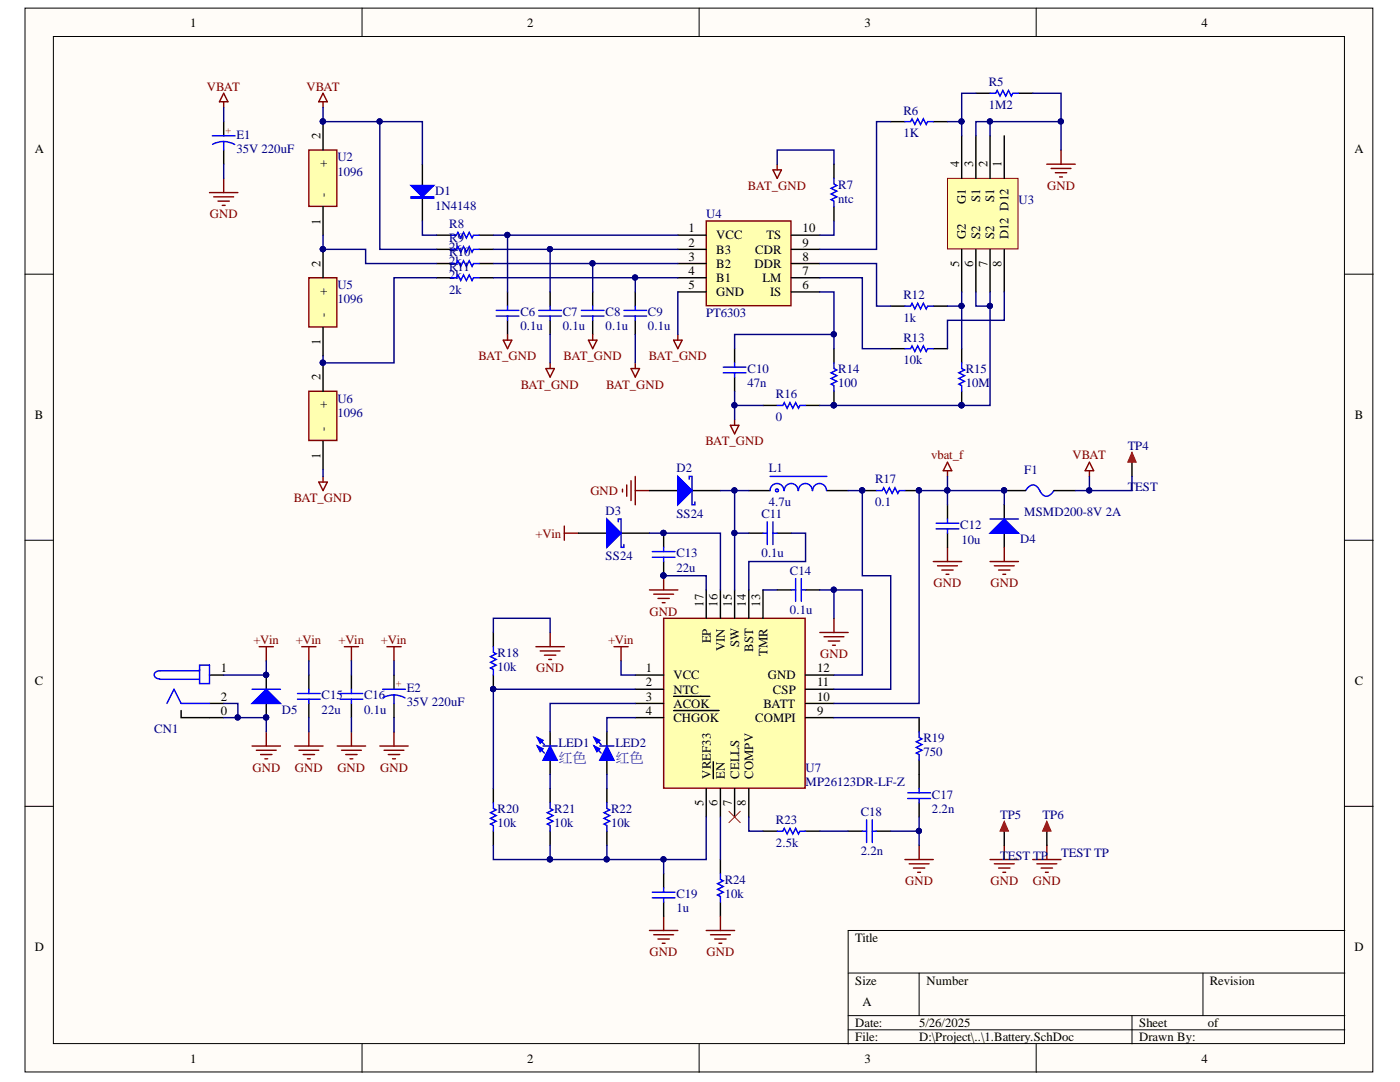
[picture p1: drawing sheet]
<svg xmlns="http://www.w3.org/2000/svg" width="279mm" height="216mm" viewBox="0 0 279 216" stroke-linecap="round" stroke-linejoin="round" font-family="sans-serif">
<defs><g id="words">
<g font-size="2.8" fill="#000080">
<text x="111.5" y="152">红色</text>
<text x="122.8" y="152">红色</text>
</g>
<g font-size="2.5">
<text x="38" y="5.3">1</text>
<text x="105.2" y="5.3">2</text>
<text x="172.5" y="5.3">3</text>
<text x="239.8" y="5.3">4</text>
<text x="63.9" y="27.6" transform="rotate(-90 63.9 27.6)">2</text>
<text x="6.9" y="30.4">A</text>
<text x="65.3" y="33.4" transform="rotate(-90 65.3 33.4)">+</text>
<text x="191.4" y="33.3" transform="rotate(-90 191.4 33.3)">4</text>
<text x="194.2" y="33.3" transform="rotate(-90 194.2 33.3)">3</text>
<text x="197.1" y="33.3" transform="rotate(-90 197.1 33.3)">2</text>
<text x="199.9" y="33.3" transform="rotate(-90 199.9 33.3)">1</text>
<text x="270.3" y="30.4">A</text>
<text x="65.3" y="39.3" transform="rotate(-90 65.3 39.3)">-</text>
<text x="192.7" y="40.7" transform="rotate(-90 192.7 40.7)">G1</text>
<text x="195.6" y="40.2" transform="rotate(-90 195.6 40.2)">S1</text>
<text x="198.4" y="40.2" transform="rotate(-90 198.4 40.2)">S1</text>
<text x="63.9" y="44.8" transform="rotate(-90 63.9 44.8)">1</text>
<text x="137.4" y="46.3">1</text>
<text x="142.9" y="47.8">VCC</text>
<text x="153" y="47.8">TS</text>
<text x="160.2" y="46.3">10</text>
<text x="192.7" y="47.8" transform="rotate(-90 192.7 47.8)">G2</text>
<text x="195.6" y="47.8" transform="rotate(-90 195.6 47.8)">S2</text>
<text x="198.4" y="47.8" transform="rotate(-90 198.4 47.8)">S2</text>
<text x="201.3" y="47.8" transform="rotate(-90 201.3 47.8)">D12 D12</text>
<text x="63.9" y="53.2" transform="rotate(-90 63.9 53.2)">2</text>
<text x="137.4" y="49.2">2</text>
<text x="137.4" y="52">3</text>
<text x="142.9" y="50.6">B3</text>
<text x="142.9" y="53.4">B2</text>
<text x="150.5" y="53.4">DDR</text>
<text x="150.7" y="50.6">CDR</text>
<text x="160.2" y="49.2">9</text>
<text x="160.2" y="52">8</text>
<text x="191.4" y="53.3" transform="rotate(-90 191.4 53.3)">5</text>
<text x="194.2" y="53.3" transform="rotate(-90 194.2 53.3)">6</text>
<text x="197.1" y="53.3" transform="rotate(-90 197.1 53.3)">7</text>
<text x="199.9" y="53.3" transform="rotate(-90 199.9 53.3)">8</text>
<text x="65.3" y="58.8" transform="rotate(-90 65.3 58.8)">+</text>
<text x="137.4" y="54.9">4</text>
<text x="137.4" y="57.7">5</text>
<text x="142.9" y="56.3">B1</text>
<text x="142.9" y="59.1">GND</text>
<text x="152.2" y="56.3">LM</text>
<text x="153.7" y="59.1">IS</text>
<text x="160.2" y="54.9">7</text>
<text x="160.2" y="57.7">6</text>
<text x="65.3" y="63.3" transform="rotate(-90 65.3 63.3)">-</text>
<text x="63.9" y="68.9" transform="rotate(-90 63.9 68.9)">1</text>
<text x="63.9" y="75.8" transform="rotate(-90 63.9 75.8)">2</text>
<text x="6.9" y="83.5">B</text>
<text x="65.3" y="81.5" transform="rotate(-90 65.3 81.5)">+</text>
<text x="270.4" y="83.5">B</text>
<text x="65.3" y="86" transform="rotate(-90 65.3 86)">-</text>
<text x="63.9" y="91.6" transform="rotate(-90 63.9 91.6)">1</text>
<text x="140.4" y="121.1" transform="rotate(-90 140.4 121.1)">17</text>
<text x="143.2" y="121.1" transform="rotate(-90 143.2 121.1)">16</text>
<text x="146.1" y="121.1" transform="rotate(-90 146.1 121.1)">15</text>
<text x="148.9" y="121.1" transform="rotate(-90 148.9 121.1)">14</text>
<text x="151.7" y="121.1" transform="rotate(-90 151.7 121.1)">13</text>
<text x="141.8" y="128.3" transform="rotate(-90 141.8 128.3)">EP</text>
<text x="144.6" y="129.9" transform="rotate(-90 144.6 129.9)">VIN</text>
<text x="147.5" y="129.2" transform="rotate(-90 147.5 129.2)">SW</text>
<text x="150.3" y="130" transform="rotate(-90 150.3 130)">BST</text>
<text x="153.2" y="130.9" transform="rotate(-90 153.2 130.9)">TMR</text>
<text x="6.9" y="136.6">C</text>
<text x="44.1" y="134.2">1</text>
<text x="128.9" y="134.2">1</text>
<text x="128.9" y="137">2</text>
<text x="134.4" y="135.5">VCC</text>
<text x="153.3" y="135.5">GND</text>
<text x="163.1" y="134.2">12</text>
<text x="163.1" y="137">11</text>
<text x="270.4" y="136.6">C</text>
<text x="44.1" y="139.8">2</text>
<text x="44.1" y="142.6">0</text>
<text x="128.9" y="139.8">3</text>
<text x="128.9" y="142.6">4</text>
<text x="134.4" y="138.4">NTC</text>
<text x="134.4" y="141.2">ACOK</text>
<text x="152.4" y="141.2">BATT</text>
<text x="154.3" y="138.4">CSP</text>
<text x="163.1" y="139.8">10</text>
<text x="163.1" y="142.6">9</text>
<text x="134.4" y="144.1">CHGOK</text>
<text x="150.7" y="144.1">COMPI</text>
<text x="141.8" y="155.4" transform="rotate(-90 141.8 155.4)">VREF33</text>
<text x="144.6" y="155.4" transform="rotate(-90 144.6 155.4)">EN</text>
<text x="147.5" y="155.4" transform="rotate(-90 147.5 155.4)">CELLS</text>
<text x="150.3" y="155.4" transform="rotate(-90 150.3 155.4)">COMPV</text>
<text x="140.4" y="160.9" transform="rotate(-90 140.4 160.9)">5</text>
<text x="143.2" y="160.9" transform="rotate(-90 143.2 160.9)">6</text>
<text x="146.1" y="160.9" transform="rotate(-90 146.1 160.9)">7</text>
<text x="148.9" y="160.9" transform="rotate(-90 148.9 160.9)">8</text>
<text x="6.9" y="189.7">D</text>
<text x="170.7" y="187.9">Title</text>
<text x="270.3" y="189.7">D</text>
<text x="170.7" y="196.5">Size</text>
<text x="184.9" y="196.5">Number</text>
<text x="241.5" y="196.5">Revision</text>
<text x="172.1" y="200.7">A</text>
<text x="170.7" y="204.9">Date:</text>
<text x="170.7" y="207.7">File:</text>
<text x="183.4" y="204.9">5/26/2025</text>
<text x="183.4" y="207.7">D:\Project\..\1.Battery.SchDoc</text>
<text x="227.3" y="204.9">Sheet</text>
<text x="227.3" y="207.7">Drawn By:</text>
<text x="241.1" y="204.9">of</text>
<text x="38" y="212">1</text>
<text x="105.2" y="212">2</text>
<text x="172.5" y="212">3</text>
<text x="239.8" y="212">4</text>
</g>
<g font-size="2.5" fill="#000080">
<text x="197.3" y="17.2">R5</text>
<text x="180.3" y="22.9">R6</text>
<text x="197.3" y="21.7">1M2</text>
<text x="47.2" y="27.6">E1</text>
<text x="180.3" y="27.4">1K</text>
<text x="47.2" y="30.5">35V 220uF</text>
<text x="67.3" y="32.2">U2</text>
<text x="67.3" y="35.1">1096</text>
<text x="86.9" y="39">D1</text>
<text x="86.9" y="41.8">1N4148</text>
<text x="167.3" y="37.6">R7</text>
<text x="167.3" y="40.4">ntc</text>
<text x="203.2" y="40.7">U3</text>
<text x="89.7" y="45.5">R8</text>
<text x="140.9" y="43.5">U4</text>
<text x="89.7" y="50">2k</text>
<text x="89.7" y="48.4">R9</text>
<text x="89.7" y="52.9">2k</text>
<text x="89.7" y="51.1">R10</text>
<text x="67.3" y="57.7">U5</text>
<text x="89.7" y="55.7">2k</text>
<text x="89.7" y="54">R11</text>
<text x="89.7" y="58.6">2k</text>
<text x="180.3" y="59.7">R12</text>
<text x="67.3" y="60.5">1096</text>
<text x="103.9" y="63.1">C6</text>
<text x="103.9" y="65.9">0.1u</text>
<text x="112.3" y="63.1">C7</text>
<text x="112.3" y="65.9">0.1u</text>
<text x="120.9" y="63.1">C8</text>
<text x="120.9" y="65.9">0.1u</text>
<text x="129.3" y="63.1">C9</text>
<text x="129.3" y="65.9">0.1u</text>
<text x="140.9" y="63.3">PT6303</text>
<text x="180.3" y="64.2">1k</text>
<text x="180.3" y="68.1">R13</text>
<text x="149.2" y="74.4">C10</text>
<text x="149.2" y="77.3">47n</text>
<text x="167.3" y="74.4">R14</text>
<text x="167.3" y="77.3">100</text>
<text x="180.3" y="72.7">10k</text>
<text x="192.7" y="74.4">R15</text>
<text x="192.7" y="77.3">10M</text>
<text x="67.3" y="80.3">U6</text>
<text x="67.3" y="83.2">1096</text>
<text x="154.9" y="79.5">R16</text>
<text x="154.9" y="84">0</text>
<text x="225.1" y="89.7">TP4</text>
<text x="135" y="94.2">D2</text>
<text x="153.4" y="94.2">L1</text>
<text x="204.4" y="94.5">F1</text>
<text x="153.4" y="101">4.7u</text>
<text x="174.6" y="96.5">R17</text>
<text x="174.6" y="101">0.1</text>
<text x="225.1" y="97.9">TEST</text>
<text x="120.9" y="102.7">D3</text>
<text x="135" y="103.3">SS24</text>
<text x="152" y="103.3">C11</text>
<text x="191.6" y="105.5">C12</text>
<text x="204.4" y="103">MSMD200-8V 2A</text>
<text x="120.9" y="111.8">SS24</text>
<text x="135" y="111.2">C13</text>
<text x="152" y="111.2">0.1u</text>
<text x="191.9" y="108.6">10u</text>
<text x="203.6" y="108.4">D4</text>
<text x="135" y="114.1">22u</text>
<text x="157.6" y="114.6">C14</text>
<text x="157.6" y="122.5">0.1u</text>
<text x="99.3" y="131">R18</text>
<text x="99.3" y="133.8">10k</text>
<text x="56.2" y="142.4">D5</text>
<text x="64.2" y="139.5">C15</text>
<text x="64.2" y="142.4">22u</text>
<text x="72.7" y="139.5">C16</text>
<text x="72.7" y="142.4">0.1u</text>
<text x="81.2" y="138.1">E2</text>
<text x="81.2" y="140.9">35V 220uF</text>
<text x="30.8" y="146.3">CN1</text>
<text x="111.5" y="149.1">LED1</text>
<text x="122.8" y="149.1">LED2</text>
<text x="184.3" y="148">R19</text>
<text x="160.8" y="154">U7</text>
<text x="184.3" y="150.8">750</text>
<text x="160.8" y="156.8">MP26123DR-LF-Z</text>
<text x="186" y="159.4">C17</text>
<text x="99.3" y="162.2">R20</text>
<text x="99.3" y="165">10k</text>
<text x="110.6" y="162.2">R21</text>
<text x="110.6" y="165">10k</text>
<text x="122" y="162.2">R22</text>
<text x="122" y="165">10k</text>
<text x="154.9" y="164.4">R23</text>
<text x="171.8" y="162.7">C18</text>
<text x="186" y="162.2">2.2n</text>
<text x="199.6" y="163.3">TP5</text>
<text x="208.1" y="163.3">TP6</text>
<text x="154.9" y="169">2.5k</text>
<text x="171.8" y="170.7">2.2n</text>
<text x="199.6" y="171.5">TEST TP</text>
<text x="211.8" y="170.9">TEST TP</text>
<text x="135" y="179.2">C19</text>
<text x="144.6" y="176.4">R24</text>
<text x="144.6" y="179.2">10k</text>
<text x="135" y="182">1u</text>
</g>
<g font-size="2.5" fill="#800000">
<text x="41.3" y="18.1">VBAT</text>
<text x="61.1" y="18.1">VBAT</text>
<text x="149.3" y="37.9">BAT_GND</text>
<text x="209" y="37.9">GND</text>
<text x="41.9" y="43.5">GND</text>
<text x="95.5" y="71.9">BAT_GND</text>
<text x="112.5" y="71.9">BAT_GND</text>
<text x="129.5" y="71.9">BAT_GND</text>
<text x="103.9" y="77.5">BAT_GND</text>
<text x="120.9" y="77.5">BAT_GND</text>
<text x="140.8" y="88.9">BAT_GND</text>
<text x="185.8" y="91.6">vbat_f</text>
<text x="214.1" y="91.6">VBAT</text>
<text x="58.6" y="100.2">BAT_GND</text>
<text x="117.8" y="98.7">GND</text>
<text x="106.9" y="107.3">+Vin</text>
<text x="186.3" y="117.2">GND</text>
<text x="197.7" y="117.2">GND</text>
<text x="129.7" y="122.8">GND</text>
<text x="50.6" y="128.5">+Vin</text>
<text x="59" y="128.5">+Vin</text>
<text x="67.6" y="128.5">+Vin</text>
<text x="76" y="128.5">+Vin</text>
<text x="121.4" y="128.5">+Vin</text>
<text x="163.7" y="131.3">GND</text>
<text x="107" y="134.2">GND</text>
<text x="50.4" y="154">GND</text>
<text x="58.9" y="154">GND</text>
<text x="67.3" y="154">GND</text>
<text x="75.9" y="154">GND</text>
<text x="180.7" y="176.6">GND</text>
<text x="197.7" y="176.6">GND</text>
<text x="206.1" y="176.6">GND</text>
<text x="129.7" y="190.8">GND</text>
<text x="141" y="190.8">GND</text>
</g>
<g font-size="2" fill="#f00">
<text x="45.1" y="25.4" transform="rotate(90 45.1 25.4)">+</text>
<text x="79.1" y="135.9" transform="rotate(90 79.1 135.9)">+</text>
</g>
</g></defs>
<g fill="#fffcf8" stroke="#000" stroke-width=".2">
<path d="M5 1.6h269v212.3h-269z"/>
<path d="M10.7 7.3h257.6v200.9h-257.6z"/>
</g>
<g fill="none" stroke="#000" stroke-width=".2">
<path d="M72.3 1.6v5.7M139.5 1.6v5.7M206.8 1.6v5.7M5 54.7h5.7M268.4 54.7h5.7M5 107.8h5.7M268.4 107.8h5.7M5 160.9h5.7M268.4 160.9h5.7M169.3 194.2h99.1M183.4 194.2v8.5M240.1 194.2v8.5"/>
<path d="M268.4 185.7h-99.1v22.6M72.3 208.3v5.7M139.5 208.3v5.7M169.3 202.7h99.1M169.3 205.5h99.1M206.8 208.3v5.7M225.9 202.7v5.6"/>
</g>
<path d="M140.9 44.1h17v16.9h-17z" fill="#ffffb0" stroke="#800000" stroke-width=".28"/>
<g fill="none" stroke="#000" stroke-width=".28">
<path d="M166.4 32.8v2.8M87.1 46.9h2.9M87.1 49.8h2.9M87.1 52.6h2.9M87.1 55.4h2.9M95.6 46.9h2.9M95.6 49.8h2.9M95.6 52.6h2.9M95.6 55.4h2.9M101.3 58.3v2.8M109.8 58.3v2.8M118.3 58.3v2.8"/>
<path d="M126.8 58.3v2.8M135.3 46.9h5.6M135.3 49.8h5.6M135.3 52.6h5.6M135.3 55.4h5.6M135.3 58.3h5.6M157.9 46.9h5.7M157.9 49.8h5.7M157.9 52.6h5.7M157.9 55.4h5.7M157.9 58.3h5.7M166.4 41.3v2.8"/>
<path d="M101.3 63.9v2.8M109.8 63.9v2.8M118.3 63.9v2.8M126.8 63.9v2.8"/>
</g>
<g fill="none" stroke="#00f" stroke-width=".28">
<path d="M166.4 35.6v1.1l.6 .3-1.1 .6 1.1 .5-1.1 .6 1.1 .6-1.1 .5 .5 .3v1.2M90 46.9h1.1l.3-.5 .5 1.1 .6-1.1 .6 1.1 .5-1.1 .6 1.1 .3-.6h1.1M90 49.8h1.1l.3-.6 .5 1.1 .6-1.1 .6 1.1 .5-1.1 .6 1.1 .3-.5h1.1M90 52.6h1.1l.3-.6 .5 1.2 .6-1.2 .6 1.2 .5-1.2 .6 1.2 .3-.6h1.1M90 55.4h1.1l.3-.5 .5 1.1 .6-1.1 .6 1.1 .5-1.1 .6 1.1 .3-.6h1.1M99 63.1h4.6M99 61.9h4.6M101.3 61.1v.8M101.3 63.1v.8M107.5 63.1h4.6M107.5 61.9h4.6M109.8 61.1v.8"/>
<path d="M109.8 63.1v.8M116 63.1h4.5M116 61.9h4.5M118.3 61.1v.8M118.3 63.1v.8M124.5 63.1h4.5M124.5 61.9h4.5M126.8 61.1v.8M126.8 63.1v.8"/>
</g>
<g fill="none" stroke="#800000" stroke-width=".28">
<path d="M64.5 18.6l.8 1.7h-1.7zM64.5 20.3v1.1M154.3 33.9h1.7l-.9 1.7zM155.1 32.8v1.1M100.4 67.9h1.7l-.8 1.7zM101.3 66.7v1.2M108.9 73.5h1.7l-.8 1.7zM109.8 72.4v1.1M117.4 67.9h1.7l-.8 1.7zM118.3 66.7v1.2M125.9 73.5h1.7l-.8 1.7zM126.8 72.4v1.1"/>
<path d="M134.4 67.9h1.7l-.8 1.7zM135.3 66.7v1.2M63.6 96.2h1.7l-.8 1.7zM64.5 95.1v1.1"/>
</g>
<path d="M189.1 35.6h14.1v14.1h-14.1z" fill="#ffffb0" stroke="#800000" stroke-width=".2"/>
<g fill="none" stroke="#000" stroke-width=".28">
<path d="M194.8 18.6h2.8M203.3 18.6h2.8M177.8 24.3h2.8M186.3 24.3h2.8M191.9 27.1v8.5M194.8 27.1v8.5M197.6 27.1v8.5M200.4 27.1v8.5M191.9 49.8v8.5M194.8 49.8v8.5M197.6 49.8v8.5M200.4 49.8v8.5"/>
<path d="M146.6 69.6v2.8M146.6 75.2v2.9M166.4 69.6v2.8M166.4 78.1v2.8M177.8 69.6h2.8M177.8 61.1h2.8M186.3 69.6h2.8M186.3 61.1h2.8M191.9 69.6v2.8M191.9 78.1v2.8M152.3 80.9h2.8M160.8 80.9h2.8"/>
</g>
<path d="M197.6 18.6h1.1l.3-.6 .6 1.2 .5-1.2 .6 1.2 .6-1.2 .5 1.2 .3-.6h1.2M180.6 24.3h1.1l.3-.6 .6 1.1 .5-1.1 .6 1.1 .6-1.1 .5 1.1 .3-.5h1.2M144.3 74.4h4.6M144.3 73.3h4.6M146.6 72.4v.9M146.6 74.4v.8M166.4 72.4v1.1l.6 .3-1.1 .6 1.1 .6-1.1 .5 1.1 .6-1.1 .6 .5 .2v1.2M180.6 69.6h1.1l.3-.6 .6 1.1 .5-1.1 .6 1.1 .6-1.1 .5 1.1 .3-.5h1.2M180.6 61.1h1.1l.3-.6 .6 1.1 .5-1.1 .6 1.1 .6-1.1 .5 1.1 .3-.5h1.2M191.9 72.4v1.1l.6 .3-1.1 .6 1.1 .6-1.1 .5 1.1 .6-1.1 .6 .5 .2v1.2M155.1 80.9h1.1l.3-.6 .6 1.2 .6-1.2 .5 1.2 .6-1.2 .6 1.2 .2-.6h1.2" fill="none" stroke="#00f" stroke-width=".28"/>
<path d="M208.9 32.8h5.7M209.8 33.6h3.9M210.6 34.5h2.3M211.5 35.3h.5M211.8 29.9v2.9M145.8 84.9h1.7l-.9 1.7zM146.6 83.7v1.2" fill="none" stroke="#800000" stroke-width=".28"/>
<g fill="#000080" stroke="#000080" stroke-width=".2">
<circle cx="191.9" cy="80.9" r=".52"/>
<circle cx="166.4" cy="80.9" r=".52"/>
</g>
<path d="M132.4 123.4h28.3v33.9h-28.3z" fill="#ffffb0" stroke="#800000" stroke-width=".28"/>
<g fill="none" stroke="#000" stroke-width=".28">
<path d="M140.9 117.7v5.7M143.8 117.7v5.7M146.6 117.7v5.7M149.4 117.7v5.7M152.3 117.7v5.7M41.8 134.7h2.8M53.1 134.7v2.8M126.8 134.7h5.6M126.8 137.5h5.6M134.4 138.9h7.3M160.8 134.7h5.6M160.8 137.5h5.6"/>
<path d="M36.1 141.8v1.4h8.5M41.8 140.4h2.8M53.1 140.4v2.8M126.8 140.4h5.6M126.8 143.2h5.6M134.4 141.8h9.1M140.9 157.4v5.6M142.4 152v3.4M143.8 157.4v5.6M146.6 157.4v5.6M149.4 157.4v5.6M160.8 140.4h5.6"/>
<path d="M160.8 143.2h5.6"/>
</g>
<path d="M31.9 135.6h7.9M34.7 137.5l1.4 2.9zM34.7 137.5l-1.4 2.9zM39.8 132.7h2v3.7h-2zM39.8 133.6v.3h-7.9a.85 .85 0 0 0-1.1 .8 .85 .85 0 0 0 1.1 .8M36.1 140.4h5.7" fill="none" stroke="#00f" stroke-width=".28"/>
<path d="M51.7 129h2.9M53.1 129v2.9M50.3 148.9h5.7M51.2 149.7h3.9M52 150.6h2.3M52.9 151.4h.5M53.1 146v2.9" fill="none" stroke="#800000" stroke-width=".28"/>
<g fill="#000080" stroke="#000080" stroke-width=".2">
<circle cx="53.1" cy="143.2" r=".52"/>
<circle cx="53.1" cy="134.7" r=".52"/>
</g>
<path d="M50.3 140.4l2.8-2.9 2.9 2.9z" fill="#00f"/>
<g fill="none" stroke="#00f" stroke-width=".28">
<path d="M153.7 95.1h11.3M156.4 97.9a1.37 1.37 0 0 0-1.3-1.4 1.37 1.37 0 0 0-1.4 1.4M159.3 97.9a1.37 1.37 0 0 0-1.4-1.4 1.37 1.37 0 0 0-1.4 1.4M162.1 97.9a1.37 1.37 0 0 0-1.4-1.4 1.37 1.37 0 0 0-1.3 1.4M164.9 97.9a1.37 1.37 0 0 0-1.3-1.4 1.37 1.37 0 0 0-1.4 1.4M174.9 97.9h1.2l.2-.6 .6 1.2 .6-1.2 .5 1.2 .6-1.2 .6 1.2 .3-.6h1.1M130.2 110.1h4.5M130.2 111.2h4.5M132.4 109.2v.9M132.4 111.2v.8M152.3 106.4h.8M153.1 104.1v4.6"/>
<path d="M154.3 104.1v4.6M154.3 106.4h.8M157.9 117.7h.9M158.8 115.4v4.6M159.9 115.4v4.6M159.9 117.7h.9M50.3 137.5h5.7M59.4 138.4h4.5M59.4 139.5h4.5M61.6 137.5v.9M61.6 139.5v.9M50.3 140.4l2.8-2.9 2.9 2.9z"/>
<path d="M181.2 158.2h4.5M181.2 159.3h4.5M183.4 157.4v.8M183.4 159.3v.9M109.8 160.2v1.1l.6 .3-1.2 .6 1.2 .5-1.2 .6 1.2 .6-1.2 .5 .6 .3v1.1M121.1 160.2v1.1l.6 .3-1.2 .6 1.2 .5-1.2 .6 1.2 .6-1.2 .5 .6 .3v1.1M143.8 174.3v1.2l.5 .3-1.1 .5 1.1 .6-1.1 .6 1.1 .5-1.1 .6 .6 .3v1.1M155.1 165.8h1.1l.3-.5 .6 1.1 .6-1.1 .5 1.1 .6-1.1 .6 1.1 .2-.6h1.2M172.1 165.8h.8M172.9 163.6v4.5M174.1 163.6v4.5M174.1 165.8h.8"/>
<circle cx="155.1" cy="97.8" r=".3"/>
</g>
<g fill="#000080" stroke="#000080" stroke-width=".2">
<circle cx="53.1" cy="143.2" r=".52"/>
<circle cx="53.1" cy="134.7" r=".52"/>
<circle cx="132.4" cy="114.8" r=".52"/>
<circle cx="132.4" cy="106.3" r=".52"/>
<circle cx="183.4" cy="97.8" r=".52"/>
<circle cx="172.1" cy="97.8" r=".52"/>
</g>
<g fill="none" stroke="#800000" stroke-width=".28">
<path d="M124.2 97.6v.6M125.1 96.8v2.2M125.9 95.9v4M126.8 95.1v5.6M126.8 97.9h2.8M112.6 105v2.8M112.6 106.4h2.9M129.6 117.7h5.7M130.5 118.6h3.9M131.3 119.4h2.3M132.4 114.9v2.8M186.3 112h5.6"/>
<path d="M187.1 112.9h4M188 113.7h2.2M188.8 114.6h.6M189.1 109.2v2.8M60.2 129h2.9M61.6 129v2.9M122.5 129h2.9M123.9 129v2.9M132.2 120.3h.5M163.6 126.2h5.7M164.5 127.1h3.9M165.3 127.9h2.3"/>
<path d="M166.2 128.8h.5M166.4 123.4v2.8M58.8 148.9h5.7M59.7 149.7h3.9M60.5 150.6h2.3M61.4 151.4h.5M61.6 146v2.9M180.6 171.5h5.7M181.4 172.4h4M182.3 173.2h2.3M183.1 174.1h.6M183.4 168.7v2.8"/>
<path d="M140.9 185.7h5.7M141.8 186.5h4M142.6 187.4h2.3M143.5 188.2h.6M143.8 182.8v2.9"/>
</g>
<g fill="none" stroke="#000" stroke-width=".28">
<path d="M149.4 97.9h4.3M165 97.9h4.3M172.1 97.9h2.8M180.6 97.9h2.8M132.4 106.4v2.8M132.4 112v2.9M149.4 106.4h2.9M155.1 106.4h2.8M155.1 117.7h2.8M160.8 117.7h2.8M61.6 134.7v2.8M61.6 140.4v2.8"/>
<path d="M109.8 157.4v2.8M121.1 146v2.9M121.1 151.7v2.8M121.1 157.4v2.8M183.4 154.5v2.9M109.8 165.8v2.9M121.1 165.8v2.9M143.8 171.5v2.8M152.3 165.8h2.8M160.8 165.8h2.8M169.3 165.8h2.8M174.9 165.8h2.9"/>
<path d="M183.4 160.2v2.8M143.8 180v2.8"/>
</g>
<path d="M145.5 161.9l2.2 2.2M147.7 161.9l-2.2 2.2" fill="none" stroke="#f00" stroke-width=".2"/>
<path d="M121.1 148.9l1.4 2.8h-2.8z" fill="#00f"/>
<path d="M118.6 148.9l1.4 1.4M118.6 147.2l1.4 1.4M121.1 148.9l1.4 2.8h-2.8z" fill="none" stroke="#00f" stroke-width=".28"/>
<path d="M118.6 148.9l1.1 .5-.6 .6z" fill="#00f"/>
<path d="M118.6 148.9l1.1 .5-.6 .6z" fill="none" stroke="#00f" stroke-width=".28"/>
<path d="M118.6 147.2l1.1 .5-.6 .6z" fill="#00f"/>
<path d="M118.6 147.2l1.1 .5-.6 .6zM119.7 148.9h2.8" fill="none" stroke="#00f" stroke-width=".28"/>
<path d="M109.8 146v2.9M109.8 151.7v2.8" fill="none" stroke="#000" stroke-width=".28"/>
<path d="M109.8 148.9l1.4 2.8h-2.8z" fill="#00f"/>
<path d="M107.2 148.9l1.5 1.4M107.2 147.2l1.5 1.4M109.8 148.9l1.4 2.8h-2.8z" fill="none" stroke="#00f" stroke-width=".28"/>
<path d="M107.2 148.9l1.2 .5-.6 .6z" fill="#00f"/>
<path d="M107.2 148.9l1.2 .5-.6 .6z" fill="none" stroke="#00f" stroke-width=".28"/>
<path d="M107.2 147.2l1.2 .5-.6 .6z" fill="#00f"/>
<g fill="none" stroke="#00f" stroke-width=".28">
<path d="M67.9 138.4h4.5M67.9 139.5h4.5M70.1 137.5v.9M70.1 139.5v.9M98.5 129v1.2l.5 .3-1.1 .5 1.1 .6-1.1 .6 1.1 .5-1.1 .6 .6 .3v1.1M107.2 147.2l1.2 .5-.6 .6zM108.4 148.9h2.8M183.4 146v1.2l.6 .2-1.1 .6 1.1 .6-1.1 .5 1.1 .6-1.1 .6 .5 .3v1.1M98.5 160.2v1.1l.5 .3-1.1 .6 1.1 .5-1.1 .6 1.1 .6-1.1 .5 .6 .3v1.1M130.2 179.2h4.5M130.2 178h4.5M132.4 177.2v.8"/>
<path d="M132.4 179.2v.8"/>
</g>
<g fill="none" stroke="#800000" stroke-width=".28">
<path d="M68.7 129h2.9M70.1 129v2.9M107 129h5.6M107.8 129.9h4M108.7 130.7h2.2M109.5 131.6h.6M109.8 126.2v2.8M67.3 148.9h5.7M68.2 149.7h3.9M69 150.6h2.3M69.9 151.4h.5M70.1 146v2.9"/>
<path d="M129.6 185.7h5.7M130.5 186.5h3.9M131.3 187.4h2.3M132.2 188.2h.5M132.4 182.8v2.9"/>
</g>
<path d="M70.1 134.7v2.8M98.5 126.2v2.8M98.5 134.7v2.8M70.1 140.4v2.8M98.5 157.4v2.8M183.4 143.2v2.8M183.4 151.7v2.8M98.5 165.8v2.9M132.4 174.3v2.9M132.4 180v2.8" fill="none" stroke="#000" stroke-width=".28"/>
<circle cx="98.4" cy="137.5" r=".52" fill="#000080" stroke="#000080" stroke-width=".2"/>
<path d="M61.6 29.9h5.6v11.3h-5.6z" fill="#ffffb0" stroke="#800000" stroke-width=".28"/>
<path d="M64.5 24.3v5.6M64.5 41.3v5.6" fill="none" stroke="#000" stroke-width=".28"/>
<circle cx="64.4" cy="24.2" r=".52" fill="#000080" stroke="#000080" stroke-width=".2"/>
<path d="M61.6 55.4h5.6v9.8h-5.6z" fill="#ffffb0" stroke="#800000" stroke-width=".28"/>
<path d="M64.5 49.8v5.6M64.5 65.3v5.7" fill="none" stroke="#000" stroke-width=".28"/>
<circle cx="64.4" cy="49.7" r=".52" fill="#000080" stroke="#000080" stroke-width=".2"/>
<path d="M61.6 78.1h5.6v9.8h-5.6z" fill="#ffffb0" stroke="#800000" stroke-width=".28"/>
<path d="M84.3 32.8v4.2M84.3 39.6v4.5M64.5 72.4v5.7M64.5 88v5.6" fill="none" stroke="#000" stroke-width=".28"/>
<circle cx="64.4" cy="72.4" r=".52" fill="#000080" stroke="#000080" stroke-width=".2"/>
<path d="M82 37h4.6l-2.3 2.3z" fill="#00f"/>
<path d="M82 37h4.6l-2.3 2.3zM82 39.3h4.6v.3h-4.6zM82 39.4h4.6" fill="none" stroke="#00f" stroke-width=".28"/>
<path d="M115.5 106.4h5.6M123.9 106.4h5.7" fill="none" stroke="#000" stroke-width=".28"/>
<path d="M121.1 103.6l2.8 2.8-2.8 2.8z" fill="#00f"/>
<path d="M121.1 103.6l2.8 2.8-2.8 2.8zM123.4 104.1v-.5h.5v5.6h.6v-.5" fill="none" stroke="#00f" stroke-width=".28"/>
<g fill="none" stroke="#800000" stroke-width=".28">
<path d="M44.6 18.6l.9 1.7h-1.7zM41.8 38.4h5.7M42.7 39.3h3.9M44.6 20.3v1.1M44.6 35.6v2.8M43.5 40.1h2.3M44.4 41h.5M77.2 129h2.8M78.6 129v2.9M75.8 148.9h5.7M76.6 149.7h4M77.5 150.6h2.3"/>
<path d="M78.3 151.4h.6M78.6 146v2.9"/>
</g>
<path d="M129.6 97.9h5.7M138.1 97.9h5.7" fill="none" stroke="#000" stroke-width=".28"/>
<path d="M135.3 95.1l2.8 2.8-2.8 2.8z" fill="#00f"/>
<g fill="none" stroke="#00f" stroke-width=".28">
<path d="M42.4 27.1h4.5M44.6 28.2l1 .1 1.2 .5M44.6 28.2l-.9 .1-1.3 .5M44.6 28.2v1.7M135.3 95.1l2.8 2.8-2.8 2.8zM137.5 95.6v-.5h.6v5.6h.6v-.5M186.8 104.4h4.6M186.8 105.5h4.6M189.1 103.6v.8M189.1 105.5v.9M76.4 137.5h4.5M78.6 138.7l.9 .1 1.3 .5"/>
<path d="M78.6 138.7l-.9 .1-1.3 .4M78.6 138.7v1.7"/>
</g>
<path d="M44.6 24.3v2.8M44.6 29.9v2.9M189.1 100.7v2.9M189.1 106.4v2.8M200.4 100.7v2.9M200.4 106.4v2.8M78.6 134.7v2.8M78.6 140.4v2.8" fill="none" stroke="#000" stroke-width=".28"/>
<path d="M197.6 106.4l2.8-2.8 2.9 2.8z" fill="#00f"/>
<path d="M204.7 97.9l.1-.2a1.43 1.43 0 0 1 1.5-.9 1.43 1.43 0 0 1 1.3 1.2 1.37 1.37 0 0 0 1.2 1 1.37 1.37 0 0 0 1.4-.9l.1-.2M197.6 106.4l2.8-2.8 2.9 2.8zM197.6 103.6h5.7" fill="none" stroke="#00f" stroke-width=".28"/>
<path d="M189.1 92.2l.8 1.7h-1.7zM189.1 93.9v1.2M217.4 92.2l.9 1.7h-1.7zM217.4 93.9v1.2M197.6 112h5.7M198.4 112.9h4M199.3 113.7h2.3M200.1 114.6h.6M200.4 109.2v2.8" fill="none" stroke="#800000" stroke-width=".28"/>
<path d="M200.4 97.9h4.3M210.3 97.9h4.3M225.9 92.2v2.9" fill="none" stroke="#000" stroke-width=".28"/>
<g fill="#000080" stroke="#000080" stroke-width=".2">
<circle cx="200.4" cy="97.8" r=".52"/>
<circle cx="101.2" cy="46.9" r=".52"/>
<circle cx="109.7" cy="49.7" r=".52"/>
<circle cx="118.2" cy="52.5" r=".52"/>
<circle cx="126.7" cy="55.4" r=".52"/>
<circle cx="75.8" cy="24.2" r=".52"/>
<circle cx="64.4" cy="72.4" r=".52"/>
<circle cx="191.9" cy="61" r=".52"/>
<circle cx="197.5" cy="24.2" r=".52"/>
<circle cx="211.7" cy="24.2" r=".52"/>
<circle cx="191.9" cy="24.2" r=".52"/>
<circle cx="197.5" cy="61" r=".52"/>
<circle cx="166.4" cy="66.7" r=".52"/>
<circle cx="64.4" cy="49.7" r=".52"/>
<circle cx="64.4" cy="24.2" r=".52"/>
<circle cx="166.4" cy="80.9" r=".52"/>
<circle cx="191.9" cy="80.9" r=".52"/>
<circle cx="146.6" cy="80.9" r=".52"/>
<circle cx="47.4" cy="143.2" r=".52"/>
<circle cx="53.1" cy="134.7" r=".52"/>
<circle cx="132.4" cy="114.8" r=".52"/>
<circle cx="132.4" cy="106.3" r=".52"/>
<circle cx="146.6" cy="106.3" r=".52"/>
<circle cx="166.4" cy="117.7" r=".52"/>
<circle cx="146.6" cy="97.8" r=".52"/>
<circle cx="172.1" cy="97.8" r=".52"/>
<circle cx="183.4" cy="97.8" r=".52"/>
<circle cx="189" cy="97.8" r=".52"/>
<circle cx="121.1" cy="171.5" r=".52"/>
<circle cx="98.4" cy="137.5" r=".52"/>
<circle cx="109.7" cy="171.5" r=".52"/>
<circle cx="183.4" cy="165.8" r=".52"/>
<circle cx="132.4" cy="171.5" r=".52"/>
<circle cx="53.1" cy="143.2" r=".52"/>
<circle cx="217.4" cy="97.8" r=".52"/>
</g>
<g fill="none" stroke="#000080" stroke-width=".28">
<path d="M194.8 18.6h-2.9v8.5M206.1 18.6h5.7v11.3M44.6 21.4v2.9M44.6 32.8v2.8M64.5 21.4v2.9h19.8v8.5M75.8 24.3v25.5h11.3M155.1 32.8v-2.9h11.3v2.9M177.8 24.3h-2.9v25.5h-11.3M189.1 24.3h2.8M197.6 24.3h-2.8v2.8M211.8 24.3h-14.2v2.8M64.5 46.9v2.9h8.5v2.8h14.1"/>
<path d="M84.3 44.1v2.8h2.8M87.1 55.4h-8.5v17h-14.1v-1.4M98.5 55.4h36.8M98.5 52.6h36.8M98.5 49.8h36.8M98.5 46.9h36.8M101.3 46.9v11.4M109.8 49.8v8.5M118.3 52.6v5.7M126.8 55.4v2.9M135.3 58.3v8.4M163.6 52.6h11.3v8.5h2.9"/>
<path d="M163.6 55.4h8.5v14.2h5.7M163.6 58.3h2.8v11.3M166.4 44.1v2.8h-2.8M191.9 58.3v2.8h-2.8M194.8 58.3v2.8h2.8M197.6 58.3v22.6h-34M200.4 58.3v5.6h-11.3v5.7M109.8 66.7v5.7M126.8 66.7v5.7M146.6 78.1v5.6M166.4 66.7h-19.8v2.9M191.9 61.1v8.5"/>
<path d="M64.5 93.6v1.5M143.8 97.9h2.8v8.5M146.6 80.9h5.7M146.6 97.9h2.8M169.3 97.9h2.8v17h5.7v22.6h-11.4M189.1 95.1v2.8h11.3v2.8M217.4 95.1v2.8h-2.8M129.6 106.4h14.2v11.3M132.4 114.9h8.5v2.8M149.4 106.4h-2.8v11.3M152.3 117.7h2.8M157.9 106.4h2.9v5.6h-11.4v5.7"/>
<path d="M163.6 117.7h2.8v5.7M166.4 117.7h5.7v17h-5.7M189.1 100.7v-2.8h-5.7v42.5h-17M53.1 131.9v2.8h-8.5M61.6 131.9v2.8M70.1 131.9v2.8M78.6 131.9v2.8M98.5 126.2v-2.8h11.3v2.8M123.9 131.9v2.8h2.9M126.8 137.5h-28.3v19.9M44.6 140.4h2.9v2.8M44.6 143.2h8.5v2.8"/>
<path d="M61.6 143.2v2.8M70.1 143.2v2.8M78.6 143.2v2.8M109.8 154.5v2.9M121.1 154.5v2.9M126.8 143.2h-5.7v2.8M126.8 140.4h-17v5.6M166.4 143.2h17M98.5 168.7v2.8h11.3M109.8 168.7v2.8M121.1 168.7v2.8M132.4 171.5v2.8"/>
<path d="M140.9 163v8.5h-31.1M143.8 163v8.5M149.4 163v2.8h2.9M163.6 165.8h5.7M177.8 165.8h5.6M183.4 163v5.7"/>
</g>
<path d="M225.9 90.2l.9 2h-1.7z" fill="#f00"/>
<path d="M225.9 90.2l.9 2h-1.7z" fill="none" stroke="#f00" stroke-width=".2"/>
<path d="M225.9 95.1v2.8h-8.5" fill="none" stroke="#000080" stroke-width=".28"/>
<circle cx="217.4" cy="97.8" r=".52" fill="#000080" stroke="#000080" stroke-width=".2"/>
<path d="M197.6 171.5h5.7M198.4 172.4h4M199.3 173.2h2.3M200.1 174.1h.6M200.4 168.7v2.8M206.1 171.5h5.7M206.9 172.4h4M207.8 173.2h2.3M208.6 174.1h.6M208.9 168.7v2.8" fill="none" stroke="#800000" stroke-width=".28"/>
<path d="M200.4 165.8v2.9" fill="none" stroke="#000" stroke-width=".28"/>
<path d="M200.4 163.9l.9 1.9h-1.7z" fill="#f00"/>
<path d="M200.4 163.9l.9 1.9h-1.7z" fill="none" stroke="#f00" stroke-width=".2"/>
<path d="M208.9 165.8v2.9" fill="none" stroke="#000" stroke-width=".28"/>
<path d="M208.9 163.9l.9 1.9h-1.7z" fill="#f00"/>
<path d="M208.9 163.9l.9 1.9h-1.7z" fill="none" stroke="#f00" stroke-width=".2"/>
<use href="#words"/>
</svg>
